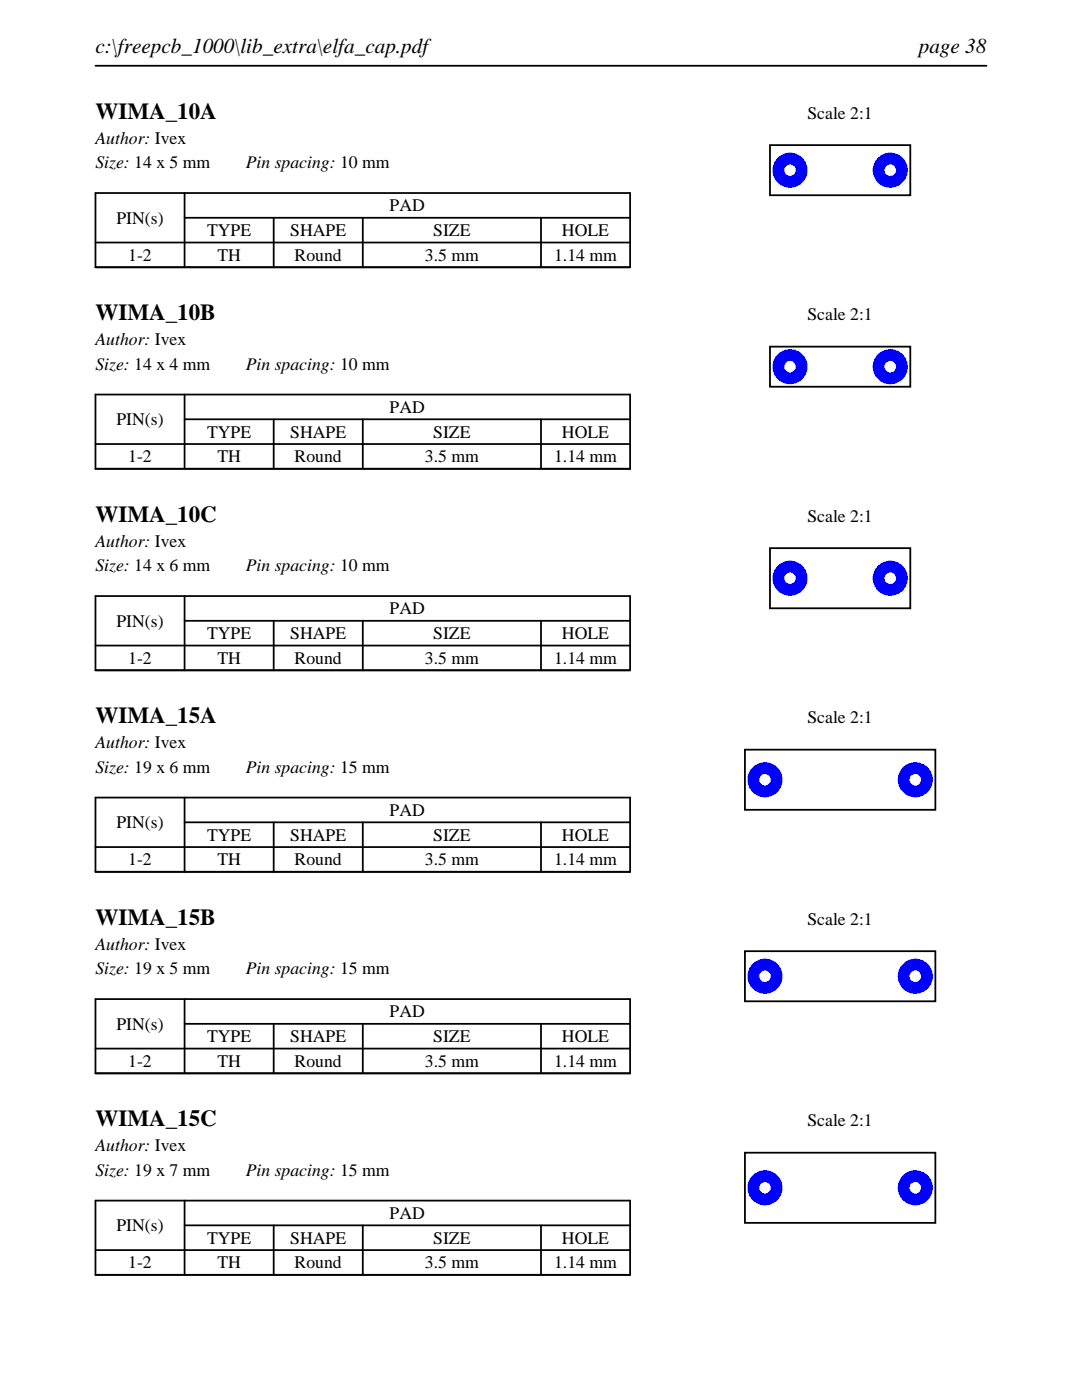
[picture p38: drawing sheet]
<svg xmlns="http://www.w3.org/2000/svg" width="216mm" height="279mm" viewBox="0 0 216 279" stroke-linecap="round" stroke-linejoin="round" font-family="sans-serif">
<defs><g id="words">
<g font-size="4.6">
<text x="19" y="23.7">WIMA_10A</text>
<text x="19" y="63.9">WIMA_10B</text>
<text x="19" y="104.1">WIMA_10C</text>
<text x="19" y="144.4">WIMA_15A</text>
<text x="19" y="184.6">WIMA_15B</text>
<text x="19" y="224.8">WIMA_15C</text>
</g>
<g font-size="4.2">
<text x="19" y="10.6">c:\freepcb_1000\lib_extra\elfa_cap.pdf</text>
<text x="183.3" y="10.6">page 38</text>
</g>
<g font-size="3.5">
<text x="161.1" y="23.7">Scale 2:1</text>
<text x="19" y="28.6">Author: Ivex</text>
<text x="19" y="33.6">Size: 14 x 5 mm</text>
<text x="49" y="33.6">Pin spacing: 10 mm</text>
<text x="23.2" y="44.6">PIN(s)</text>
<text x="41.3" y="47.1">TYPE</text>
<text x="57.9" y="47.1">SHAPE</text>
<text x="77.8" y="42.2">PAD</text>
<text x="86.4" y="47.1">SIZE</text>
<text x="112.1" y="47.1">HOLE</text>
<text x="25.6" y="52.1">1-2</text>
<text x="43.4" y="52.1">TH</text>
<text x="58.8" y="52.1">Round</text>
<text x="84.8" y="52.1">3.5 mm</text>
<text x="110.6" y="52.1">1.14 mm</text>
<text x="161.1" y="63.9">Scale 2:1</text>
<text x="19" y="68.9">Author: Ivex</text>
<text x="19" y="73.8">Size: 14 x 4 mm</text>
<text x="49" y="73.8">Pin spacing: 10 mm</text>
<text x="77.8" y="82.4">PAD</text>
<text x="23.2" y="84.8">PIN(s)</text>
<text x="41.3" y="87.3">TYPE</text>
<text x="57.9" y="87.3">SHAPE</text>
<text x="86.4" y="87.3">SIZE</text>
<text x="112.1" y="87.3">HOLE</text>
<text x="25.6" y="92.3">1-2</text>
<text x="43.4" y="92.3">TH</text>
<text x="58.8" y="92.3">Round</text>
<text x="84.8" y="92.3">3.5 mm</text>
<text x="110.6" y="92.3">1.14 mm</text>
<text x="161.1" y="104.1">Scale 2:1</text>
<text x="19" y="109.1">Author: Ivex</text>
<text x="19" y="114">Size: 14 x 6 mm</text>
<text x="49" y="114">Pin spacing: 10 mm</text>
<text x="23.2" y="125.1">PIN(s)</text>
<text x="77.8" y="122.6">PAD</text>
<text x="41.3" y="127.6">TYPE</text>
<text x="57.9" y="127.6">SHAPE</text>
<text x="86.4" y="127.6">SIZE</text>
<text x="112.1" y="127.6">HOLE</text>
<text x="25.6" y="132.5">1-2</text>
<text x="43.4" y="132.5">TH</text>
<text x="58.8" y="132.5">Round</text>
<text x="84.8" y="132.5">3.5 mm</text>
<text x="110.6" y="132.5">1.14 mm</text>
<text x="19" y="149.3">Author: Ivex</text>
<text x="161.1" y="144.4">Scale 2:1</text>
<text x="19" y="154.2">Size: 19 x 6 mm</text>
<text x="49" y="154.2">Pin spacing: 15 mm</text>
<text x="23.2" y="165.3">PIN(s)</text>
<text x="41.3" y="167.8">TYPE</text>
<text x="57.9" y="167.8">SHAPE</text>
<text x="77.8" y="162.8">PAD</text>
<text x="86.4" y="167.8">SIZE</text>
<text x="112.1" y="167.8">HOLE</text>
<text x="25.6" y="172.7">1-2</text>
<text x="43.4" y="172.7">TH</text>
<text x="58.8" y="172.7">Round</text>
<text x="84.8" y="172.7">3.5 mm</text>
<text x="110.6" y="172.7">1.14 mm</text>
<text x="161.1" y="184.6">Scale 2:1</text>
<text x="19" y="189.5">Author: Ivex</text>
<text x="19" y="194.5">Size: 19 x 5 mm</text>
<text x="49" y="194.5">Pin spacing: 15 mm</text>
<text x="77.8" y="203.1">PAD</text>
<text x="23.2" y="205.5">PIN(s)</text>
<text x="41.3" y="208">TYPE</text>
<text x="57.9" y="208">SHAPE</text>
<text x="86.4" y="208">SIZE</text>
<text x="112.1" y="208">HOLE</text>
<text x="25.6" y="212.9">1-2</text>
<text x="43.4" y="212.9">TH</text>
<text x="58.8" y="212.9">Round</text>
<text x="84.8" y="212.9">3.5 mm</text>
<text x="110.6" y="212.9">1.14 mm</text>
<text x="161.1" y="224.8">Scale 2:1</text>
<text x="19" y="229.7">Author: Ivex</text>
<text x="19" y="234.7">Size: 19 x 7 mm</text>
<text x="49" y="234.7">Pin spacing: 15 mm</text>
<text x="23.2" y="245.7">PIN(s)</text>
<text x="77.8" y="243.3">PAD</text>
<text x="41.3" y="248.2">TYPE</text>
<text x="57.9" y="248.2">SHAPE</text>
<text x="86.4" y="248.2">SIZE</text>
<text x="112.1" y="248.2">HOLE</text>
<text x="25.6" y="253.2">1-2</text>
<text x="43.4" y="253.2">TH</text>
<text x="58.8" y="253.2">Round</text>
<text x="84.8" y="253.2">3.5 mm</text>
<text x="110.6" y="253.2">1.14 mm</text>
</g>
</g></defs>
<path d="M19 13.1h177.8M19 38.5h106.7v14.8h-106.7zM36.8 38.5v14.8M19 48.4h106.7M36.8 43.5h88.9M54.6 43.5v9.8M72.4 43.5v9.8M107.9 43.5v9.8" fill="none" stroke="#000" stroke-width=".35"/>
<path d="M153.6 29h28v10h-28z" fill="none" stroke="#000" stroke-width=".36"/>
<g fill="#00f">
<path d="M154.1 34a3.5 3.5 0 0 0 7 0 3.5 3.5 0 0 0-7 0zM156.5 34a1.15 1.15 0 0 1 2.3 0 1.15 1.15 0 0 1-2.3 0z"/>
<path d="M174.1 34a3.5 3.5 0 0 0 7 0 3.5 3.5 0 0 0-7 0zM176.5 34a1.15 1.15 0 0 1 2.3 0 1.15 1.15 0 0 1-2.3 0z"/>
</g>
<path d="M19 78.7h106.7v14.9h-106.7zM36.8 78.7v14.9M19 88.6h106.7M36.8 83.7h88.9M54.6 83.7v9.9M72.4 83.7v9.9M107.9 83.7v9.9" fill="none" stroke="#000" stroke-width=".35"/>
<path d="M153.6 69.2h28v8h-28z" fill="none" stroke="#000" stroke-width=".36"/>
<g fill="#00f">
<path d="M154.1 73.2a3.5 3.5 0 0 0 7 0 3.5 3.5 0 0 0-7 0zM156.5 73.2a1.15 1.15 0 0 1 2.3 0 1.15 1.15 0 0 1-2.3 0z"/>
<path d="M174.1 73.2a3.5 3.5 0 0 0 7 0 3.5 3.5 0 0 0-7 0zM176.5 73.2a1.15 1.15 0 0 1 2.3 0 1.15 1.15 0 0 1-2.3 0z"/>
</g>
<path d="M19 119h106.7v14.8h-106.7zM36.8 119v14.8M19 128.8h106.7M36.8 123.9h88.9M54.6 123.9v9.9M72.4 123.9v9.9M107.9 123.9v9.9" fill="none" stroke="#000" stroke-width=".35"/>
<path d="M153.6 109.4h28v12h-28z" fill="none" stroke="#000" stroke-width=".36"/>
<g fill="#00f">
<path d="M154.1 115.4a3.5 3.5 0 0 0 7 0 3.5 3.5 0 0 0-7 0zM156.5 115.4a1.15 1.15 0 0 1 2.3 0 1.15 1.15 0 0 1-2.3 0z"/>
<path d="M174.1 115.4a3.5 3.5 0 0 0 7 0 3.5 3.5 0 0 0-7 0zM176.5 115.4a1.15 1.15 0 0 1 2.3 0 1.15 1.15 0 0 1-2.3 0z"/>
</g>
<path d="M19 159.2h106.7v14.8h-106.7zM36.8 159.2v14.8M19 169.1h106.7M36.8 164.1h88.9M54.6 164.1v9.9M72.4 164.1v9.9M107.9 164.1v9.9" fill="none" stroke="#000" stroke-width=".35"/>
<path d="M148.6 149.6h38v12h-38z" fill="none" stroke="#000" stroke-width=".36"/>
<g fill="#00f">
<path d="M149.1 155.6a3.5 3.5 0 0 0 7 0 3.5 3.5 0 0 0-7 0zM151.5 155.6a1.15 1.15 0 0 1 2.3 0 1.15 1.15 0 0 1-2.3 0z"/>
<path d="M179.1 155.6a3.5 3.5 0 0 0 7 0 3.5 3.5 0 0 0-7 0zM181.5 155.6a1.15 1.15 0 0 1 2.3 0 1.15 1.15 0 0 1-2.3 0z"/>
</g>
<path d="M19 199.4h106.7v14.8h-106.7zM36.8 199.4v14.8M19 209.3h106.7M36.8 204.3h88.9M54.6 204.3v9.9M72.4 204.3v9.9M107.9 204.3v9.9" fill="none" stroke="#000" stroke-width=".35"/>
<path d="M148.6 189.8h38v10h-38z" fill="none" stroke="#000" stroke-width=".36"/>
<g fill="#00f">
<path d="M149.1 194.8a3.5 3.5 0 0 0 7 0 3.5 3.5 0 0 0-7 0zM151.5 194.8a1.15 1.15 0 0 1 2.3 0 1.15 1.15 0 0 1-2.3 0z"/>
<path d="M179.1 194.8a3.5 3.5 0 0 0 7 0 3.5 3.5 0 0 0-7 0zM181.5 194.8a1.15 1.15 0 0 1 2.3 0 1.15 1.15 0 0 1-2.3 0z"/>
</g>
<path d="M19 239.6h106.7v14.8h-106.7zM36.8 239.6v14.8M19 249.5h106.7M36.8 244.5h88.9M54.6 244.5v9.9M72.4 244.5v9.9M107.9 244.5v9.9" fill="none" stroke="#000" stroke-width=".35"/>
<path d="M148.6 230h38v14h-38z" fill="none" stroke="#000" stroke-width=".36"/>
<g fill="#00f">
<path d="M149.1 237a3.5 3.5 0 0 0 7 0 3.5 3.5 0 0 0-7 0zM151.5 237a1.15 1.15 0 0 1 2.3 0 1.15 1.15 0 0 1-2.3 0z"/>
<path d="M179.1 237a3.5 3.5 0 0 0 7 0 3.5 3.5 0 0 0-7 0zM181.5 237a1.15 1.15 0 0 1 2.3 0 1.15 1.15 0 0 1-2.3 0z"/>
</g>
<use href="#words"/>
</svg>
